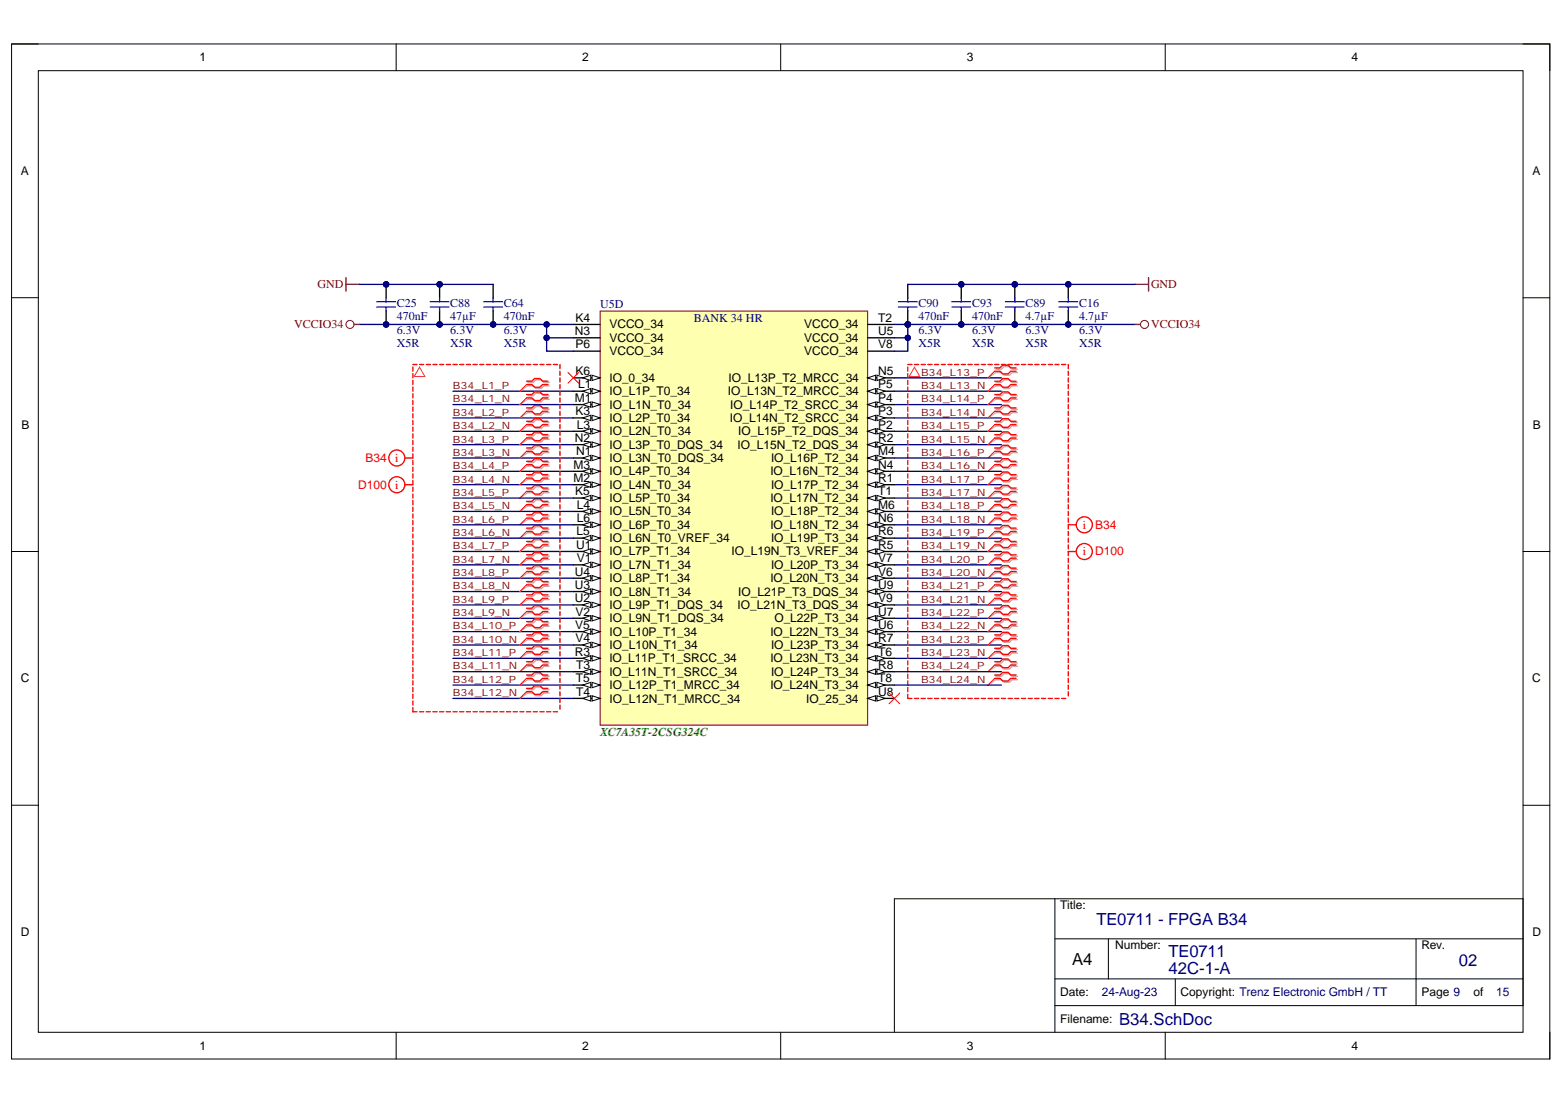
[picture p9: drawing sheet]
<svg xmlns="http://www.w3.org/2000/svg" width="297mm" height="210mm" viewBox="0 0 297 210" stroke-linecap="round" stroke-linejoin="round" font-family="sans-serif">
<defs><g id="words">
<g font-size="3.2" fill="#000080">
<text x="208.4" y="175.8">TE0711 - FPGA B34</text>
<text x="222.1" y="185.2">42C-1-A</text>
<text x="222.1" y="181.9">TE0711</text>
<text x="277.2" y="183.6">02</text>
<text x="212.7" y="194.8">B34.SchDoc</text>
</g>
<text font-size="3.2" x="203.8" y="183.4">A4</text>
<g font-size="2.3">
<text x="37.9" y="11.7">1</text>
<text x="110.7" y="11.7">2</text>
<text x="183.8" y="11.7">3</text>
<text x="256.8" y="11.7">4</text>
<text x="4" y="33.3">A</text>
<text x="291.2" y="33.3">A</text>
<text x="109.2" y="63.7">N3</text>
<text x="109.3" y="61.2">K4</text>
<text x="115.8" y="62.5">VCCO_34</text>
<text x="115.8" y="65">VCCO_34</text>
<text x="152.8" y="65">VCCO_34</text>
<text x="152.8" y="62.5">VCCO_34</text>
<text x="166.9" y="63.7">U5</text>
<text x="166.9" y="61.2">T2</text>
<text x="109.3" y="71.3">K6</text>
<text x="109.3" y="66.3">P6</text>
<text x="115.8" y="67.5">VCCO_34</text>
<text x="152.8" y="67.5">VCCO_34</text>
<text x="166.9" y="71.3">N5</text>
<text x="166.9" y="66.3">V8</text>
<text x="109.3" y="76.4">M1</text>
<text x="109.9" y="73.9">L1</text>
<text x="115.8" y="72.6">IO_0_34</text>
<text x="115.8" y="75.1">IO_L1P_T0_34</text>
<text x="115.8" y="77.7">IO_L1N_T0_34</text>
<text x="138.3" y="75.1">IO_L13N_T2_MRCC_34</text>
<text x="138.4" y="72.6">IO_L13P_T2_MRCC_34</text>
<text x="138.8" y="77.7">IO_L14P_T2_SRCC_34</text>
<text x="166.9" y="73.9">P5</text>
<text x="166.9" y="76.4">P4</text>
<text x="4.1" y="81.5">B</text>
<text x="109.3" y="79">K3</text>
<text x="109.6" y="81.5">L3</text>
<text x="115.8" y="80.2">IO_L2P_T0_34</text>
<text x="115.8" y="82.8">IO_L2N_T0_34</text>
<text x="138.7" y="80.2">IO_L14N_T2_SRCC_34</text>
<text x="140.3" y="82.8">IO_L15P_T2_DQS_34</text>
<text x="166.9" y="79">P3</text>
<text x="166.9" y="81.5">P2</text>
<text x="291.3" y="81.5">B</text>
<text x="109" y="89.1">M3</text>
<text x="109.2" y="84">N2</text>
<text x="109.5" y="86.6">N1</text>
<text x="115.8" y="85.3">IO_L3P_T0_DQS_34</text>
<text x="115.8" y="87.9">IO_L3N_T0_DQS_34</text>
<text x="140.2" y="85.3">IO_L15N_T2_DQS_34</text>
<text x="146.5" y="87.9">IO_L16P_T2_34</text>
<text x="166.9" y="84">R2</text>
<text x="166.9" y="86.6">M4</text>
<text x="166.9" y="89.1">N4</text>
<text x="109" y="91.7">M2</text>
<text x="109.3" y="94.2">K5</text>
<text x="115.8" y="90.4">IO_L4P_T0_34</text>
<text x="115.8" y="92.9">IO_L4N_T0_34</text>
<text x="115.8" y="95.5">IO_L5P_T0_34</text>
<text x="146.4" y="90.4">IO_L16N_T2_34</text>
<text x="146.4" y="95.5">IO_L17N_T2_34</text>
<text x="146.5" y="92.9">IO_L17P_T2_34</text>
<text x="166.9" y="91.7">R1</text>
<text x="166.9" y="94.2">T1</text>
<text x="109.6" y="101.8">L5</text>
<text x="109.6" y="96.7">L4</text>
<text x="109.6" y="99.3">L6</text>
<text x="115.8" y="98">IO_L5N_T0_34</text>
<text x="115.8" y="100.5">IO_L6P_T0_34</text>
<text x="146.4" y="100.5">IO_L18N_T2_34</text>
<text x="146.5" y="98">IO_L18P_T2_34</text>
<text x="166.9" y="96.7">M6</text>
<text x="166.9" y="99.3">N6</text>
<text x="166.9" y="101.8">R6</text>
<text x="109.5" y="104.3">U1</text>
<text x="109.6" y="106.9">V1</text>
<text x="115.8" y="103.1">IO_L6N_T0_VREF_34</text>
<text x="115.8" y="105.6">IO_L7P_T1_34</text>
<text x="139" y="105.6">IO_L19N_T3_VREF_34</text>
<text x="146.5" y="103.1">IO_L19P_T3_34</text>
<text x="166.9" y="104.3">R5</text>
<text x="166.9" y="106.9">V7</text>
<text x="109.2" y="109.4">U4</text>
<text x="109.2" y="112">U3</text>
<text x="115.8" y="108.2">IO_L7N_T1_34</text>
<text x="115.8" y="110.7">IO_L8P_T1_34</text>
<text x="115.8" y="113.2">IO_L8N_T1_34</text>
<text x="140.3" y="113.2">IO_L21P_T3_DQS_34</text>
<text x="146.4" y="110.7">IO_L20N_T3_34</text>
<text x="146.5" y="108.2">IO_L20P_T3_34</text>
<text x="166.9" y="109.4">V6</text>
<text x="166.9" y="112">U9</text>
<text x="109.2" y="114.5">U2</text>
<text x="109.3" y="119.6">V5</text>
<text x="109.3" y="117.1">V2</text>
<text x="115.8" y="115.8">IO_L9P_T1_DQS_34</text>
<text x="115.8" y="118.3">IO_L9N_T1_DQS_34</text>
<text x="140.2" y="115.8">IO_L21N_T3_DQS_34</text>
<text x="147.2" y="118.3">O_L22P_T3_34</text>
<text x="166.9" y="114.5">V9</text>
<text x="166.9" y="117.1">U7</text>
<text x="166.9" y="119.6">U6</text>
<text x="109.2" y="124.7">R3</text>
<text x="109.3" y="122.1">V4</text>
<text x="115.8" y="120.9">IO_L10P_T1_34</text>
<text x="115.8" y="123.4">IO_L10N_T1_34</text>
<text x="115.8" y="125.9">IO_L11P_T1_SRCC_34</text>
<text x="146.4" y="120.9">IO_L22N_T3_34</text>
<text x="146.4" y="125.9">IO_L23N_T3_34</text>
<text x="146.5" y="123.4">IO_L23P_T3_34</text>
<text x="166.9" y="122.1">R7</text>
<text x="166.9" y="124.7">T6</text>
<text x="4" y="129.7">C</text>
<text x="109.4" y="129.7">T5</text>
<text x="109.5" y="127.2">T3</text>
<text x="115.8" y="128.5">IO_L11N_T1_SRCC_34</text>
<text x="115.8" y="131">IO_L12P_T1_MRCC_34</text>
<text x="146.4" y="131">IO_L24N_T3_34</text>
<text x="146.5" y="128.5">IO_L24P_T3_34</text>
<text x="166.9" y="127.2">R8</text>
<text x="166.9" y="129.7">T8</text>
<text x="291.2" y="129.7">C</text>
<text x="109.5" y="132.3">T4</text>
<text x="115.8" y="133.6">IO_L12N_T1_MRCC_34</text>
<text x="153.2" y="133.6">IO_25_34</text>
<text x="166.9" y="132.3">U8</text>
<text x="201.5" y="172.9">Title:</text>
<text x="4" y="178">D</text>
<text x="291.2" y="178">D</text>
<text x="211.9" y="180.5">Number:</text>
<text x="270.1" y="180.5">Rev.</text>
<text x="201.5" y="189.4">Date:</text>
<text x="224.4" y="189.4">Copyright: Trenz Electronic GmbH / TT</text>
<text x="270.1" y="189.4">Page 9</text>
<text x="280" y="189.4">of</text>
<text x="201.5" y="194.5">Filename:</text>
<text x="37.9" y="199.6">1</text>
<text x="110.7" y="199.6">2</text>
<text x="183.8" y="199.6">3</text>
<text x="256.8" y="199.6">4</text>
</g>
<g font-size="2.3" fill="#800000">
<text x="60.4" y="54.8">GND</text>
<text x="218.8" y="54.8">GND</text>
<text x="55.9" y="62.5">VCCIO34</text>
<text x="218.8" y="62.5">VCCIO34</text>
</g>
<g font-size="2.3" fill="#000080">
<text x="75.4" y="58.4">C25</text>
<text x="85.6" y="58.4">C88</text>
<text x="95.7" y="58.4">C64</text>
<text x="114" y="58.6">U5D</text>
<text x="174.5" y="58.4">C90</text>
<text x="184.7" y="58.4">C93</text>
<text x="194.9" y="58.4">C89</text>
<text x="205.1" y="58.4">C16</text>
<text x="75.4" y="63.5">6.3V</text>
<text x="75.4" y="60.9">470nF</text>
<text x="85.6" y="63.5">6.3V</text>
<text x="85.6" y="60.9">47µF</text>
<text x="95.7" y="63.5">6.3V</text>
<text x="95.7" y="60.9">470nF</text>
<text x="131.8" y="61.2">BANK 34 HR</text>
<text x="174.5" y="63.5">6.3V</text>
<text x="174.5" y="60.9">470nF</text>
<text x="184.7" y="63.5">6.3V</text>
<text x="184.7" y="60.9">470nF</text>
<text x="194.9" y="63.5">6.3V</text>
<text x="194.9" y="60.9">4.7µF</text>
<text x="205.1" y="63.5">6.3V</text>
<text x="205.1" y="60.9">4.7µF</text>
<text x="75.4" y="66">X5R</text>
<text x="85.6" y="66">X5R</text>
<text x="95.7" y="66">X5R</text>
<text x="174.5" y="66">X5R</text>
<text x="184.7" y="66">X5R</text>
<text x="194.9" y="66">X5R</text>
<text x="205.1" y="66">X5R</text>
<text x="209.4" y="189.4">24-Aug-23</text>
<text x="284.3" y="189.4">15</text>
</g>
<g font-size="2.3" fill="#f00">
<text x="69.5" y="87.9">B34</text>
<text x="75.1" y="87.8">i</text>
<text x="68.1" y="92.9">D100</text>
<text x="75.1" y="92.9">i</text>
<text x="205.8" y="100.5">i</text>
<text x="208.1" y="100.5">B34</text>
<text x="205.8" y="105.6">i</text>
<text x="208.1" y="105.6">D100</text>
</g>
<text font-size="2.3" fill="#008000" x="114" y="139.9">XC7A35T-2CSG324C</text>
<g font-size="1.9" fill="#800000">
<text x="175" y="71.4">B34_L13_P</text>
<text x="86.1" y="73.9">B34_L1_P</text>
<text x="86.1" y="76.5">B34_L1_N</text>
<text x="175" y="73.9">B34_L13_N</text>
<text x="175" y="76.5">B34_L14_P</text>
<text x="86.1" y="79.1">B34_L2_P</text>
<text x="86.1" y="81.6">B34_L2_N</text>
<text x="175" y="81.6">B34_L15_P</text>
<text x="175" y="79.1">B34_L14_N</text>
<text x="86.1" y="84.1">B34_L3_P</text>
<text x="86.1" y="86.7">B34_L3_N</text>
<text x="86.1" y="89.2">B34_L4_P</text>
<text x="175" y="84.1">B34_L15_N</text>
<text x="175" y="86.7">B34_L16_P</text>
<text x="175" y="89.2">B34_L16_N</text>
<text x="86.1" y="91.7">B34_L4_N</text>
<text x="86.1" y="94.3">B34_L5_P</text>
<text x="175" y="91.7">B34_L17_P</text>
<text x="175" y="94.3">B34_L17_N</text>
<text x="86.1" y="96.8">B34_L5_N</text>
<text x="86.1" y="101.9">B34_L6_N</text>
<text x="86.1" y="99.3">B34_L6_P</text>
<text x="175" y="101.9">B34_L19_P</text>
<text x="175" y="96.8">B34_L18_P</text>
<text x="175" y="99.3">B34_L18_N</text>
<text x="86.1" y="104.4">B34_L7_P</text>
<text x="86.1" y="107">B34_L7_N</text>
<text x="175" y="104.4">B34_L19_N</text>
<text x="175" y="107">B34_L20_P</text>
<text x="86.1" y="112.1">B34_L8_N</text>
<text x="86.1" y="109.5">B34_L8_P</text>
<text x="175" y="112.1">B34_L21_P</text>
<text x="175" y="109.5">B34_L20_N</text>
<text x="86.1" y="117.1">B34_L9_N</text>
<text x="86.1" y="114.6">B34_L9_P</text>
<text x="86.1" y="119.7">B34_L10_P</text>
<text x="175" y="117.1">B34_L22_P</text>
<text x="175" y="119.7">B34_L22_N</text>
<text x="175" y="114.6">B34_L21_N</text>
<text x="86.1" y="122.2">B34_L10_N</text>
<text x="86.1" y="124.7">B34_L11_P</text>
<text x="175" y="122.2">B34_L23_P</text>
<text x="175" y="124.7">B34_L23_N</text>
<text x="86.1" y="129.8">B34_L12_P</text>
<text x="86.1" y="127.3">B34_L11_N</text>
<text x="175" y="127.3">B34_L24_P</text>
<text x="175" y="129.8">B34_L24_N</text>
<text x="86.1" y="132.4">B34_L12_N</text>
</g>
</g></defs>
<path d="M2.2 8.4h292.3v193h-292.3z" fill="none" stroke="#000" stroke-width=".19"/>
<path d="M7.3 13.4h282.1v182.9h-282.1z" fill-rule="evenodd" fill="#fff"/>
<g fill="none" stroke="#000" stroke-width=".19">
<path d="M2.2 8.4h5.1M7.3 13.4h282.1v182.9h-282.1zM75.3 8.4v5M148.4 8.4v5M221.4 8.4v5M289.4 8.4h5.1v5M2.2 56.6h5.1M289.4 56.6h5.1M2.2 104.9h5.1M289.4 104.9h5.1M2.2 153.1h5.1M289.4 153.1h5.1"/>
<path d="M200.5 170.9v25.4M200.5 178.5h88.9M210.6 178.5v7.6M269.1 178.5v12.7M75.3 196.3v5.1M148.4 196.3v5.1M200.5 191.2h88.9v-20.3h-119.4v25.4M200.5 186.1h88.9M221.4 196.3v5.1M223.4 186.1v5.1M294.5 196.3v5.1"/>
</g>
<circle cx="83.5" cy="54.1" r=".51" fill="#000080"/>
<circle cx="83.5" cy="54.1" r=".51" fill="none" stroke="#000080" stroke-width=".19"/>
<circle cx="83.5" cy="61.7" r=".51" fill="#000080"/>
<circle cx="83.5" cy="61.7" r=".51" fill="none" stroke="#000080" stroke-width=".19"/>
<path d="M83.5 54.1v2.5" fill="none" stroke="#000" stroke-width=".25"/>
<circle cx="83.5" cy="54.1" r=".51" fill="#000080"/>
<circle cx="83.5" cy="54.1" r=".51" fill="none" stroke="#000080" stroke-width=".19"/>
<path d="M83.5 59.1v2.6" fill="none" stroke="#000" stroke-width=".25"/>
<circle cx="83.5" cy="61.7" r=".51" fill="#000080"/>
<circle cx="83.5" cy="61.7" r=".51" fill="none" stroke="#000080" stroke-width=".19"/>
<path d="M81.8 58.4h3.5M81.8 57.4h3.5M83.5 56.6v.8M83.5 58.4v.7" fill="none" stroke="#00f" stroke-width=".25"/>
<circle cx="192.9" cy="54.1" r=".51" fill="#000080"/>
<circle cx="192.9" cy="54.1" r=".51" fill="none" stroke="#000080" stroke-width=".19"/>
<circle cx="192.9" cy="61.7" r=".51" fill="#000080"/>
<circle cx="192.9" cy="61.7" r=".51" fill="none" stroke="#000080" stroke-width=".19"/>
<path d="M192.9 54.1v2.5" fill="none" stroke="#000" stroke-width=".25"/>
<circle cx="192.9" cy="54.1" r=".51" fill="#000080"/>
<circle cx="192.9" cy="54.1" r=".51" fill="none" stroke="#000080" stroke-width=".19"/>
<path d="M192.9 59.1v2.6" fill="none" stroke="#000" stroke-width=".25"/>
<circle cx="192.9" cy="61.7" r=".51" fill="#000080"/>
<circle cx="192.9" cy="61.7" r=".51" fill="none" stroke="#000080" stroke-width=".19"/>
<path d="M191.1 58.4h3.5M191.1 57.4h3.5M192.9 56.6v.8M192.9 58.4v.7" fill="none" stroke="#00f" stroke-width=".25"/>
<g fill="none" stroke="#000080" stroke-width=".25">
<path d="M68.3 61.7h40.7M170 71.8h20.3M170 74.4h20.3M170 76.9h20.3M170 79.5h20.3M170 82h20.3M170 84.5h20.3M170 92.2h20.3M170 94.7h20.3M86.1 117.6h22.9M86.1 115h22.9M86.1 112.5h22.9"/>
<path d="M86.1 109.9h22.9M86.1 107.4h22.9M86.1 104.9h22.9M170 117.6h20.3M86.1 130.3h22.9M86.1 132.8h22.9M170 120.1h20.3"/>
</g>
<path d="M100.3 115.9h1l.5-.5h1.1l.5 .5h1M100.3 116.5h1l.5 .5h1.1l.5-.5h1M100.3 113.4h1l.5-.5h1.1l.5 .5h1M100.3 114h1l.5 .5h1.1l.5-.5h1M100.3 110.8h1l.5-.5h1.1l.5 .5h1M100.3 111.5h1l.5 .5h1.1l.5-.5h1M100.3 108.3h1l.5-.5h1.1l.5 .5h1M100.3 108.9h1l.5 .5h1.1l.5-.5h1M100.3 103.2h1l.5-.5h1.1l.5 .5h1M100.3 103.8h1l.5 .5h1.1l.5-.5h1M100.3 105.7h1l.5-.5h1.1l.5 .5h1M100.3 106.4h1l.5 .5h1.1l.5-.5h1" fill="none" stroke="#d0a3a3" stroke-width=".25"/>
<path d="M100.3 116.5l-1.5 1.1M100.3 114l-1.5 1M100.3 111.5l-1.5 1M100.3 108.9l-1.5 1M100.3 103.8l-1.5 1.1M100.3 106.4l-1.5 1" fill="none" stroke="#d0a3a3" stroke-width=".19"/>
<path d="M100.1 115.6h1l.5-.5h1l.5 .5h1M100.1 116.3h1l.5 .5h1l.5-.5h1M100.1 113.1h1l.5-.5h1l.5 .5h1M100.1 113.7h1l.5 .6h1l.5-.6h1M100.1 110.6h1l.5-.5h1l.5 .5h1M100.1 111.2h1l.5 .5h1l.5-.5h1M100.1 108h1l.5-.5h1l.5 .5h1M100.1 108.7h1l.5 .5h1l.5-.5h1M100.1 102.9h1l.5-.5h1l.5 .5h1M100.1 103.6h1l.5 .5h1l.5-.5h1M100.1 105.5h1l.5-.5h1l.5 .5h1M100.1 106.1h1l.5 .5h1l.5-.5h1" fill="none" stroke="#f00" stroke-width=".25"/>
<path d="M100.1 116.3l-1.3 1.3M100.1 113.7l-1.3 1.3M100.1 111.2l-1.3 1.3M100.1 108.7l-1.3 1.2M100.1 103.6l-1.3 1.3M100.1 106.1l-1.3 1.3" fill="none" stroke="#f00" stroke-width=".19"/>
<circle cx="73.4" cy="61.7" r=".51" fill="#000080"/>
<circle cx="73.4" cy="61.7" r=".51" fill="none" stroke="#000080" stroke-width=".19"/>
<circle cx="83.5" cy="61.7" r=".51" fill="#000080"/>
<circle cx="83.5" cy="61.7" r=".51" fill="none" stroke="#000080" stroke-width=".19"/>
<circle cx="93.7" cy="61.7" r=".51" fill="#000080"/>
<circle cx="93.7" cy="61.7" r=".51" fill="none" stroke="#000080" stroke-width=".19"/>
<circle cx="103.9" cy="61.7" r=".51" fill="#000080"/>
<circle cx="103.9" cy="61.7" r=".51" fill="none" stroke="#000080" stroke-width=".19"/>
<path d="M103.9 64.2h5.1" fill="none" stroke="#000080" stroke-width=".25"/>
<circle cx="103.9" cy="64.2" r=".51" fill="#000080"/>
<circle cx="103.9" cy="64.2" r=".51" fill="none" stroke="#000080" stroke-width=".19"/>
<g fill="none" stroke="#000080" stroke-width=".25">
<path d="M86.1 79.5h22.9M86.1 76.9h22.9M86.1 74.4h22.9M86.1 87.1h22.9M86.1 84.5h22.9M86.1 82h22.9M86.1 92.2h22.9M86.1 89.6h22.9M170 102.3h20.3M170 104.9h20.3M170 112.5h20.3M170 115h20.3"/>
<path d="M170 107.4h20.3M170 109.9h20.3M86.1 120.1h22.9M86.1 122.6h22.9M170 122.6h20.3M170 125.2h20.3"/>
</g>
<g fill="none" stroke="#d0a3a3" stroke-width=".25">
<path d="M100.3 77.8h1l.5-.5h1.1l.5 .5h1M100.3 78.4h1l.5 .6h1.1l.5-.6h1M100.3 72.7h1l.5-.5h1.1l.5 .5h1M100.3 73.4h1l.5 .5h1.1l.5-.5h1M100.3 75.3h1l.5-.5h1.1l.5 .5h1M100.3 75.9h1l.5 .5h1.1l.5-.5h1M189.3 70.2h1l.5-.5h1l.5 .5h1.1M189.3 70.8h1l.5 .5h1l.5-.5h1.1M189.3 72.7h1l.5-.5h1l.5 .5h1.1M189.3 73.4h1l.5 .5h1l.5-.5h1.1M189.3 75.3h1l.5-.5h1l.5 .5h1.1M189.3 75.9h1l.5 .5h1l.5-.5h1.1"/>
<path d="M189.3 77.8h1l.5-.5h1l.5 .5h1.1M189.3 78.4h1l.5 .6h1l.5-.6h1.1M100.3 82.9h1l.5-.5h1.1l.5 .5h1M100.3 83.5h1l.5 .5h1.1l.5-.5h1M100.3 80.4h1l.5-.6h1.1l.5 .6h1M100.3 81h1l.5 .5h1.1l.5-.5h1M100.3 90.5h1l.5-.5h1.1l.5 .5h1M100.3 91.1h1l.5 .5h1.1l.5-.5h1M100.3 88h1l.5-.5h1.1l.5 .5h1M100.3 88.6h1l.5 .5h1.1l.5-.5h1M100.3 85.4h1l.5-.5h1.1l.5 .5h1M100.3 86.1h1l.5 .5h1.1l.5-.5h1"/>
<path d="M100.3 98.1h1l.5-.5h1.1l.5 .5h1M100.3 98.8h1l.5 .5h1.1l.5-.5h1M100.3 95.6h1l.5-.5h1.1l.5 .5h1M100.3 96.2h1l.5 .5h1.1l.5-.5h1M100.3 93h1l.5-.5h1.1l.5 .5h1M100.3 93.7h1l.5 .5h1.1l.5-.5h1M189.3 80.4h1l.5-.6h1l.5 .6h1.1M189.3 81h1l.5 .5h1l.5-.5h1.1M189.3 82.9h1l.5-.5h1l.5 .5h1.1M189.3 83.5h1l.5 .5h1l.5-.5h1.1M189.3 85.4h1l.5-.5h1l.5 .5h1.1M189.3 86.1h1l.5 .5h1l.5-.5h1.1"/>
<path d="M189.3 88h1l.5-.5h1l.5 .5h1.1M189.3 88.6h1l.5 .5h1l.5-.5h1.1M189.3 90.5h1l.5-.5h1l.5 .5h1.1M189.3 91.1h1l.5 .6h1l.5-.6h1.1M189.3 93h1l.5-.5h1l.5 .5h1.1M189.3 93.7h1l.5 .5h1l.5-.5h1.1M189.3 95.6h1l.5-.5h1l.5 .5h1.1M189.3 96.2h1l.5 .5h1l.5-.5h1.1M189.3 98.1h1l.5-.5h1l.5 .5h1.1M189.3 98.8h1l.5 .5h1l.5-.5h1.1M100.3 118.4h1l.5-.5h1.1l.5 .5h1M100.3 119.1h1l.5 .5h1.1l.5-.5h1"/>
<path d="M100.3 100.7h1l.5-.5h1.1l.5 .5h1M100.3 101.3h1l.5 .5h1.1l.5-.5h1M189.3 115.9h1l.5-.5h1l.5 .5h1.1M189.3 116.5h1l.5 .6h1l.5-.6h1.1M189.3 118.4h1l.5-.5h1l.5 .5h1.1M189.3 119.1h1l.5 .5h1l.5-.5h1.1M189.3 105.7h1l.5-.5h1l.5 .5h1.1M189.3 106.4h1l.5 .5h1l.5-.5h1.1M189.3 108.3h1l.5-.5h1l.5 .5h1.1M189.3 108.9h1l.5 .5h1l.5-.5h1.1M189.3 110.8h1l.5-.5h1l.5 .5h1.1M189.3 111.5h1l.5 .5h1l.5-.5h1.1"/>
<path d="M189.3 113.4h1l.5-.5h1l.5 .5h1.1M189.3 114h1l.5 .5h1l.5-.5h1.1M189.3 100.7h1l.5-.5h1l.5 .5h1.1M189.3 101.3h1l.5 .5h1l.5-.5h1.1M189.3 103.2h1l.5-.5h1l.5 .5h1.1M189.3 103.8h1l.5 .6h1l.5-.6h1.1M100.3 121h1l.5-.5h1.1l.5 .5h1M100.3 121.6h1l.5 .5h1.1l.5-.5h1M100.3 123.5h1l.5-.5h1.1l.5 .5h1M100.3 124.2h1l.5 .5h1.1l.5-.5h1M100.3 126.1h1l.5-.6h1.1l.5 .6h1M100.3 126.7h1l.5 .5h1.1l.5-.5h1"/>
<path d="M100.3 128.6h1l.5-.5h1.1l.5 .5h1M100.3 129.2h1l.5 .5h1.1l.5-.5h1M100.3 131.1h1l.5-.5h1.1l.5 .5h1M100.3 131.8h1l.5 .5h1.1l.5-.5h1M189.3 121h1l.5-.5h1l.5 .5h1.1M189.3 121.6h1l.5 .5h1l.5-.5h1.1M189.3 123.5h1l.5-.5h1l.5 .5h1.1M189.3 124.2h1l.5 .5h1l.5-.5h1.1M189.3 126.1h1l.5-.5h1l.5 .5h1.1M189.3 126.7h1l.5 .5h1l.5-.5h1.1M189.3 128.6h1l.5-.5h1l.5 .5h1.1M189.3 129.2h1l.5 .5h1l.5-.5h1.1"/>
</g>
<g fill="none" stroke="#d0a3a3" stroke-width=".19">
<path d="M100.3 78.4l-1.5 1.1M100.3 73.4l-1.5 1M100.3 75.9l-1.5 1M189.3 70.8l-1.5 1M189.3 73.4l-1.5 1M189.3 75.9l-1.5 1M189.3 78.4l-1.5 1.1M100.3 83.5l-1.5 1M100.3 81l-1.5 1M100.3 91.1l-1.5 1.1M100.3 88.6l-1.5 1M100.3 86.1l-1.5 1"/>
<path d="M100.3 98.8l-1.5 1M100.3 96.2l-1.5 1M100.3 93.7l-1.5 1M189.3 81l-1.5 1M189.3 83.5l-1.5 1M189.3 86.1l-1.5 1M189.3 88.6l-1.5 1M189.3 91.1l-1.5 1.1M189.3 93.7l-1.5 1M189.3 96.2l-1.5 1M189.3 98.8l-1.5 1M100.3 119.1l-1.5 1"/>
<path d="M100.3 101.3l-1.5 1M189.3 116.5l-1.5 1.1M189.3 119.1l-1.5 1M189.3 106.4l-1.5 1M189.3 108.9l-1.5 1M189.3 111.5l-1.5 1M189.3 114l-1.5 1M189.3 101.3l-1.5 1M189.3 103.8l-1.5 1.1M100.3 121.6l-1.5 1M100.3 124.2l-1.5 1M100.3 126.7l-1.5 1"/>
<path d="M100.3 129.2l-1.5 1.1M100.3 131.8l-1.5 1M189.3 121.6l-1.5 1M189.3 124.2l-1.5 1M189.3 126.7l-1.5 1M189.3 129.2l-1.5 1.1"/>
</g>
<g fill="none" stroke="#f00" stroke-width=".25">
<path d="M100.1 77.6h1l.5-.6h1l.5 .6h1M100.1 78.2h1l.5 .5h1l.5-.5h1M100.1 72.5h1l.5-.5h1l.5 .5h1M100.1 73.1h1l.5 .5h1l.5-.5h1M100.1 75h1l.5-.5h1l.5 .5h1M100.1 75.7h1l.5 .5h1l.5-.5h1M189 69.9h1.1l.5-.5h1l.5 .5h1M189 70.6h1.1l.5 .5h1l.5-.5h1M189 72.5h1.1l.5-.5h1l.5 .5h1M189 73.1h1.1l.5 .5h1l.5-.5h1M189 75h1.1l.5-.5h1l.5 .5h1M189 75.7h1.1l.5 .5h1l.5-.5h1"/>
<path d="M189 77.6h1.1l.5-.5h1l.5 .5h1M189 78.2h1.1l.5 .5h1l.5-.5h1M100.1 82.6h1l.5-.5h1l.5 .5h1M100.1 83.3h1l.5 .5h1l.5-.5h1M100.1 80.1h1l.5-.5h1l.5 .5h1M100.1 80.7h1l.5 .5h1l.5-.5h1M100.1 90.3h1l.5-.6h1l.5 .6h1M100.1 90.9h1l.5 .5h1l.5-.5h1M100.1 87.7h1l.5-.5h1l.5 .5h1M100.1 88.3h1l.5 .6h1l.5-.6h1M100.1 85.2h1l.5-.5h1l.5 .5h1M100.1 85.8h1l.5 .5h1l.5-.5h1"/>
<path d="M100.1 97.9h1l.5-.5h1l.5 .5h1M100.1 98.5h1l.5 .5h1l.5-.5h1M100.1 95.3h1l.5-.5h1l.5 .5h1M100.1 96h1l.5 .5h1l.5-.5h1M100.1 92.8h1l.5-.5h1l.5 .5h1M100.1 93.4h1l.5 .5h1l.5-.5h1M189 80.1h1.1l.5-.5h1l.5 .5h1M189 80.7h1.1l.5 .5h1l.5-.5h1M189 82.6h1.1l.5-.5h1l.5 .5h1M189 83.3h1.1l.5 .5h1l.5-.5h1M189 85.2h1.1l.5-.5h1l.5 .5h1M189 85.8h1.1l.5 .5h1l.5-.5h1"/>
<path d="M189 87.7h1.1l.5-.5h1l.5 .5h1M189 88.3h1.1l.5 .6h1l.5-.6h1M189 90.3h1.1l.5-.6h1l.5 .6h1M189 90.9h1.1l.5 .5h1l.5-.5h1M189 92.8h1.1l.5-.5h1l.5 .5h1M189 93.4h1.1l.5 .5h1l.5-.5h1M189 95.3h1.1l.5-.5h1l.5 .5h1M189 96h1.1l.5 .5h1l.5-.5h1M189 97.9h1.1l.5-.5h1l.5 .5h1M189 98.5h1.1l.5 .5h1l.5-.5h1M100.1 118.2h1l.5-.5h1l.5 .5h1M100.1 118.8h1l.5 .5h1l.5-.5h1"/>
<path d="M100.1 100.4h1l.5-.5h1l.5 .5h1M100.1 101h1l.5 .6h1l.5-.6h1M189 115.6h1.1l.5-.5h1l.5 .5h1M189 116.3h1.1l.5 .5h1l.5-.5h1M189 118.2h1.1l.5-.5h1l.5 .5h1M189 118.8h1.1l.5 .5h1l.5-.5h1M189 105.5h1.1l.5-.5h1l.5 .5h1M189 106.1h1.1l.5 .5h1l.5-.5h1M189 108h1.1l.5-.5h1l.5 .5h1M189 108.7h1.1l.5 .5h1l.5-.5h1M189 110.6h1.1l.5-.5h1l.5 .5h1M189 111.2h1.1l.5 .5h1l.5-.5h1"/>
<path d="M189 113.1h1.1l.5-.5h1l.5 .5h1M189 113.7h1.1l.5 .6h1l.5-.6h1M189 100.4h1.1l.5-.5h1l.5 .5h1M189 101h1.1l.5 .6h1l.5-.6h1M189 102.9h1.1l.5-.5h1l.5 .5h1M189 103.6h1.1l.5 .5h1l.5-.5h1M100.1 120.7h1l.5-.5h1l.5 .5h1M100.1 121.4h1l.5 .5h1l.5-.5h1M100.1 123.3h1l.5-.5h1l.5 .5h1M100.1 123.9h1l.5 .5h1l.5-.5h1M100.1 125.8h1l.5-.5h1l.5 .5h1M100.1 126.4h1l.5 .5h1l.5-.5h1"/>
<path d="M100.1 128.3h1l.5-.5h1l.5 .5h1M100.1 129h1l.5 .5h1l.5-.5h1M100.1 130.9h1l.5-.5h1l.5 .5h1M100.1 131.5h1l.5 .5h1l.5-.5h1M189 120.7h1.1l.5-.5h1l.5 .5h1M189 121.4h1.1l.5 .5h1l.5-.5h1M189 123.3h1.1l.5-.5h1l.5 .5h1M189 123.9h1.1l.5 .5h1l.5-.5h1M189 125.8h1.1l.5-.5h1l.5 .5h1M189 126.4h1.1l.5 .5h1l.5-.5h1M189 128.3h1.1l.5-.5h1l.5 .5h1M189 129h1.1l.5 .5h1l.5-.5h1"/>
</g>
<g fill="none" stroke="#f00" stroke-width=".19">
<path d="M100.1 78.2l-1.3 1.3M100.1 73.1l-1.3 1.3M100.1 75.7l-1.3 1.2M189 70.6l-1.2 1.2M189 73.1l-1.2 1.3M189 75.7l-1.2 1.2M189 78.2l-1.2 1.3M100.1 83.3l-1.3 1.2M100.1 80.7l-1.3 1.3M100.1 90.9l-1.3 1.3M100.1 88.3l-1.3 1.3M100.1 85.8l-1.3 1.3"/>
<path d="M100.1 98.5l-1.3 1.3M100.1 96l-1.3 1.2M100.1 93.4l-1.3 1.3M189 80.7l-1.2 1.3M189 83.3l-1.2 1.2M189 85.8l-1.2 1.3M189 88.3l-1.2 1.3M189 90.9l-1.2 1.3M189 93.4l-1.2 1.3M189 96l-1.2 1.2M189 98.5l-1.2 1.3M100.1 118.8l-1.3 1.3"/>
<path d="M100.1 101l-1.3 1.3M189 116.3l-1.2 1.3M189 118.8l-1.2 1.3M189 106.1l-1.2 1.3M189 108.7l-1.2 1.2M189 111.2l-1.2 1.3M189 113.7l-1.2 1.3M189 101l-1.2 1.3M189 103.6l-1.2 1.3M100.1 121.4l-1.3 1.2M100.1 123.9l-1.3 1.3M100.1 126.4l-1.3 1.3"/>
<path d="M100.1 129l-1.3 1.3M100.1 131.5l-1.3 1.3M189 121.4l-1.2 1.2M189 123.9l-1.2 1.3M189 126.4l-1.2 1.3M189 129l-1.2 1.3"/>
</g>
<path d="M114.1 59.1h50.8v78.8h-50.8z" fill-rule="evenodd" fill="#ffffb0"/>
<path d="M114.1 59.1h50.8v78.8h-50.8z" fill="none" stroke="#800000" stroke-width=".19"/>
<path d="M109 71.8h5.1" fill="none" stroke="#000" stroke-width=".25"/>
<path d="M112.5 71.3l1.6 .5-1.6 .5z" fill="#f8fcff"/>
<path d="M112.5 71.3l1.6 .5-1.6 .5z" fill="none" stroke="#000" stroke-width=".19"/>
<path d="M110.7 71.8l1.6-.5v1z" fill="#f8fcff"/>
<path d="M110.7 71.8l1.6-.5v1z" fill="none" stroke="#000" stroke-width=".19"/>
<path d="M109 61.7h5.1M109 64.2h5.1M164.9 71.8h5.1" fill="none" stroke="#000" stroke-width=".25"/>
<path d="M164.9 71.8l1.5-.5v1z" fill="#f8fcff"/>
<path d="M164.9 71.8l1.5-.5v1z" fill="none" stroke="#000" stroke-width=".19"/>
<path d="M166.7 71.3l1.5 .5-1.5 .5z" fill="#f8fcff"/>
<path d="M166.7 71.3l1.5 .5-1.5 .5z" fill="none" stroke="#000" stroke-width=".19"/>
<path d="M109 74.4h5.1" fill="none" stroke="#000" stroke-width=".25"/>
<path d="M112.5 73.9l1.6 .5-1.6 .5z" fill="#f8fcff"/>
<path d="M112.5 73.9l1.6 .5-1.6 .5z" fill="none" stroke="#000" stroke-width=".19"/>
<path d="M110.7 74.4l1.6-.5v1z" fill="#f8fcff"/>
<path d="M110.7 74.4l1.6-.5v1z" fill="none" stroke="#000" stroke-width=".19"/>
<path d="M164.9 74.4h5.1" fill="none" stroke="#000" stroke-width=".25"/>
<path d="M164.9 74.4l1.5-.5v1z" fill="#f8fcff"/>
<path d="M164.9 74.4l1.5-.5v1z" fill="none" stroke="#000" stroke-width=".19"/>
<path d="M166.7 73.9l1.5 .5-1.5 .5z" fill="#f8fcff"/>
<path d="M166.7 73.9l1.5 .5-1.5 .5z" fill="none" stroke="#000" stroke-width=".19"/>
<path d="M109 76.9h5.1" fill="none" stroke="#000" stroke-width=".25"/>
<path d="M112.5 76.4l1.6 .5-1.6 .5z" fill="#f8fcff"/>
<path d="M112.5 76.4l1.6 .5-1.6 .5z" fill="none" stroke="#000" stroke-width=".19"/>
<path d="M110.7 76.9l1.6-.5v1z" fill="#f8fcff"/>
<path d="M110.7 76.9l1.6-.5v1z" fill="none" stroke="#000" stroke-width=".19"/>
<path d="M164.9 76.9h5.1" fill="none" stroke="#000" stroke-width=".25"/>
<path d="M164.9 76.9l1.5-.5v1z" fill="#f8fcff"/>
<path d="M164.9 76.9l1.5-.5v1z" fill="none" stroke="#000" stroke-width=".19"/>
<path d="M166.7 76.4l1.5 .5-1.5 .5z" fill="#f8fcff"/>
<path d="M166.7 76.4l1.5 .5-1.5 .5z" fill="none" stroke="#000" stroke-width=".19"/>
<path d="M109 79.5h5.1" fill="none" stroke="#000" stroke-width=".25"/>
<path d="M112.5 79l1.6 .5-1.6 .5z" fill="#f8fcff"/>
<path d="M112.5 79l1.6 .5-1.6 .5z" fill="none" stroke="#000" stroke-width=".19"/>
<path d="M110.7 79.5l1.6-.5v1z" fill="#f8fcff"/>
<path d="M110.7 79.5l1.6-.5v1z" fill="none" stroke="#000" stroke-width=".19"/>
<path d="M164.9 79.5h5.1" fill="none" stroke="#000" stroke-width=".25"/>
<path d="M164.9 79.5l1.5-.5v1z" fill="#f8fcff"/>
<path d="M164.9 79.5l1.5-.5v1z" fill="none" stroke="#000" stroke-width=".19"/>
<path d="M166.7 79l1.5 .5-1.5 .5z" fill="#f8fcff"/>
<path d="M166.7 79l1.5 .5-1.5 .5z" fill="none" stroke="#000" stroke-width=".19"/>
<path d="M109 82h5.1" fill="none" stroke="#000" stroke-width=".25"/>
<path d="M112.5 81.5l1.6 .5-1.6 .5z" fill="#f8fcff"/>
<path d="M112.5 81.5l1.6 .5-1.6 .5z" fill="none" stroke="#000" stroke-width=".19"/>
<path d="M110.7 82l1.6-.5v1z" fill="#f8fcff"/>
<path d="M110.7 82l1.6-.5v1z" fill="none" stroke="#000" stroke-width=".19"/>
<path d="M164.9 82h5.1" fill="none" stroke="#000" stroke-width=".25"/>
<path d="M164.9 82l1.5-.5v1z" fill="#f8fcff"/>
<path d="M164.9 82l1.5-.5v1z" fill="none" stroke="#000" stroke-width=".19"/>
<path d="M166.7 81.5l1.5 .5-1.5 .5z" fill="#f8fcff"/>
<path d="M166.7 81.5l1.5 .5-1.5 .5z" fill="none" stroke="#000" stroke-width=".19"/>
<path d="M109 84.5h5.1" fill="none" stroke="#000" stroke-width=".25"/>
<path d="M112.5 84l1.6 .5-1.6 .5z" fill="#f8fcff"/>
<path d="M112.5 84l1.6 .5-1.6 .5z" fill="none" stroke="#000" stroke-width=".19"/>
<path d="M110.7 84.5l1.6-.5v1z" fill="#f8fcff"/>
<path d="M110.7 84.5l1.6-.5v1z" fill="none" stroke="#000" stroke-width=".19"/>
<path d="M164.9 84.5h5.1" fill="none" stroke="#000" stroke-width=".25"/>
<path d="M164.9 84.5l1.5-.5v1z" fill="#f8fcff"/>
<path d="M164.9 84.5l1.5-.5v1z" fill="none" stroke="#000" stroke-width=".19"/>
<path d="M166.7 84l1.5 .5-1.5 .5z" fill="#f8fcff"/>
<path d="M166.7 84l1.5 .5-1.5 .5z" fill="none" stroke="#000" stroke-width=".19"/>
<path d="M109 87.1h5.1" fill="none" stroke="#000" stroke-width=".25"/>
<path d="M112.5 86.6l1.6 .5-1.6 .5z" fill="#f8fcff"/>
<path d="M112.5 86.6l1.6 .5-1.6 .5z" fill="none" stroke="#000" stroke-width=".19"/>
<path d="M110.7 87.1l1.6-.5v1z" fill="#f8fcff"/>
<path d="M110.7 87.1l1.6-.5v1z" fill="none" stroke="#000" stroke-width=".19"/>
<path d="M164.9 87.1h5.1" fill="none" stroke="#000" stroke-width=".25"/>
<path d="M164.9 87.1l1.5-.5v1z" fill="#f8fcff"/>
<path d="M164.9 87.1l1.5-.5v1z" fill="none" stroke="#000" stroke-width=".19"/>
<path d="M166.7 86.6l1.5 .5-1.5 .5z" fill="#f8fcff"/>
<path d="M166.7 86.6l1.5 .5-1.5 .5z" fill="none" stroke="#000" stroke-width=".19"/>
<path d="M109 89.6h5.1" fill="none" stroke="#000" stroke-width=".25"/>
<path d="M112.5 89.1l1.6 .5-1.6 .5z" fill="#f8fcff"/>
<path d="M112.5 89.1l1.6 .5-1.6 .5z" fill="none" stroke="#000" stroke-width=".19"/>
<path d="M110.7 89.6l1.6-.5v1z" fill="#f8fcff"/>
<path d="M110.7 89.6l1.6-.5v1z" fill="none" stroke="#000" stroke-width=".19"/>
<path d="M164.9 89.6h5.1" fill="none" stroke="#000" stroke-width=".25"/>
<path d="M164.9 89.6l1.5-.5v1z" fill="#f8fcff"/>
<path d="M164.9 89.6l1.5-.5v1z" fill="none" stroke="#000" stroke-width=".19"/>
<path d="M166.7 89.1l1.5 .5-1.5 .5z" fill="#f8fcff"/>
<path d="M166.7 89.1l1.5 .5-1.5 .5z" fill="none" stroke="#000" stroke-width=".19"/>
<path d="M109 92.2h5.1" fill="none" stroke="#000" stroke-width=".25"/>
<path d="M112.5 91.6l1.6 .6-1.6 .5z" fill="#f8fcff"/>
<path d="M112.5 91.6l1.6 .6-1.6 .5z" fill="none" stroke="#000" stroke-width=".19"/>
<path d="M110.7 92.2l1.6-.6v1.1z" fill="#f8fcff"/>
<path d="M110.7 92.2l1.6-.6v1.1z" fill="none" stroke="#000" stroke-width=".19"/>
<path d="M164.9 92.2h5.1" fill="none" stroke="#000" stroke-width=".25"/>
<path d="M164.9 92.2l1.5-.6v1.1z" fill="#f8fcff"/>
<path d="M164.9 92.2l1.5-.6v1.1z" fill="none" stroke="#000" stroke-width=".19"/>
<path d="M166.7 91.6l1.5 .6-1.5 .5z" fill="#f8fcff"/>
<path d="M166.7 91.6l1.5 .6-1.5 .5z" fill="none" stroke="#000" stroke-width=".19"/>
<path d="M109 94.7h5.1" fill="none" stroke="#000" stroke-width=".25"/>
<path d="M112.5 94.2l1.6 .5-1.6 .5z" fill="#f8fcff"/>
<path d="M112.5 94.2l1.6 .5-1.6 .5z" fill="none" stroke="#000" stroke-width=".19"/>
<path d="M110.7 94.7l1.6-.5v1z" fill="#f8fcff"/>
<path d="M110.7 94.7l1.6-.5v1z" fill="none" stroke="#000" stroke-width=".19"/>
<path d="M164.9 94.7h5.1" fill="none" stroke="#000" stroke-width=".25"/>
<path d="M164.9 94.7l1.5-.5v1z" fill="#f8fcff"/>
<path d="M164.9 94.7l1.5-.5v1z" fill="none" stroke="#000" stroke-width=".19"/>
<path d="M166.7 94.2l1.5 .5-1.5 .5z" fill="#f8fcff"/>
<path d="M166.7 94.2l1.5 .5-1.5 .5z" fill="none" stroke="#000" stroke-width=".19"/>
<path d="M109 97.2h5.1" fill="none" stroke="#000" stroke-width=".25"/>
<path d="M112.5 96.7l1.6 .5-1.6 .5z" fill="#f8fcff"/>
<path d="M112.5 96.7l1.6 .5-1.6 .5z" fill="none" stroke="#000" stroke-width=".19"/>
<path d="M110.7 97.2l1.6-.5v1z" fill="#f8fcff"/>
<path d="M110.7 97.2l1.6-.5v1z" fill="none" stroke="#000" stroke-width=".19"/>
<path d="M164.9 97.2h5.1" fill="none" stroke="#000" stroke-width=".25"/>
<path d="M164.9 97.2l1.5-.5v1z" fill="#f8fcff"/>
<path d="M164.9 97.2l1.5-.5v1z" fill="none" stroke="#000" stroke-width=".19"/>
<path d="M166.7 96.7l1.5 .5-1.5 .5z" fill="#f8fcff"/>
<path d="M166.7 96.7l1.5 .5-1.5 .5z" fill="none" stroke="#000" stroke-width=".19"/>
<path d="M109 99.8h5.1" fill="none" stroke="#000" stroke-width=".25"/>
<path d="M112.5 99.3l1.6 .5-1.6 .5z" fill="#f8fcff"/>
<path d="M112.5 99.3l1.6 .5-1.6 .5z" fill="none" stroke="#000" stroke-width=".19"/>
<path d="M110.7 99.8l1.6-.5v1z" fill="#f8fcff"/>
<path d="M110.7 99.8l1.6-.5v1z" fill="none" stroke="#000" stroke-width=".19"/>
<path d="M164.9 99.8h5.1" fill="none" stroke="#000" stroke-width=".25"/>
<path d="M164.9 99.8l1.5-.5v1z" fill="#f8fcff"/>
<path d="M164.9 99.8l1.5-.5v1z" fill="none" stroke="#000" stroke-width=".19"/>
<path d="M166.7 99.3l1.5 .5-1.5 .5z" fill="#f8fcff"/>
<path d="M166.7 99.3l1.5 .5-1.5 .5z" fill="none" stroke="#000" stroke-width=".19"/>
<path d="M109 102.3h5.1" fill="none" stroke="#000" stroke-width=".25"/>
<path d="M112.5 101.8l1.6 .5-1.6 .5z" fill="#f8fcff"/>
<path d="M112.5 101.8l1.6 .5-1.6 .5z" fill="none" stroke="#000" stroke-width=".19"/>
<path d="M110.7 102.3l1.6-.5v1z" fill="#f8fcff"/>
<path d="M110.7 102.3l1.6-.5v1z" fill="none" stroke="#000" stroke-width=".19"/>
<path d="M164.9 102.3h5.1" fill="none" stroke="#000" stroke-width=".25"/>
<path d="M164.9 102.3l1.5-.5v1z" fill="#f8fcff"/>
<path d="M164.9 102.3l1.5-.5v1z" fill="none" stroke="#000" stroke-width=".19"/>
<path d="M166.7 101.8l1.5 .5-1.5 .5z" fill="#f8fcff"/>
<path d="M166.7 101.8l1.5 .5-1.5 .5z" fill="none" stroke="#000" stroke-width=".19"/>
<path d="M109 104.9h5.1" fill="none" stroke="#000" stroke-width=".25"/>
<path d="M112.5 104.3l1.6 .6-1.6 .5z" fill="#f8fcff"/>
<path d="M112.5 104.3l1.6 .6-1.6 .5z" fill="none" stroke="#000" stroke-width=".19"/>
<path d="M110.7 104.9l1.6-.6v1.1z" fill="#f8fcff"/>
<path d="M110.7 104.9l1.6-.6v1.1z" fill="none" stroke="#000" stroke-width=".19"/>
<path d="M164.9 104.9h5.1" fill="none" stroke="#000" stroke-width=".25"/>
<path d="M164.9 104.9l1.5-.6v1.1z" fill="#f8fcff"/>
<path d="M164.9 104.9l1.5-.6v1.1z" fill="none" stroke="#000" stroke-width=".19"/>
<path d="M166.7 104.3l1.5 .6-1.5 .5z" fill="#f8fcff"/>
<path d="M166.7 104.3l1.5 .6-1.5 .5z" fill="none" stroke="#000" stroke-width=".19"/>
<path d="M109 107.4h5.1" fill="none" stroke="#000" stroke-width=".25"/>
<path d="M112.5 106.9l1.6 .5-1.6 .5z" fill="#f8fcff"/>
<path d="M112.5 106.9l1.6 .5-1.6 .5z" fill="none" stroke="#000" stroke-width=".19"/>
<path d="M110.7 107.4l1.6-.5v1z" fill="#f8fcff"/>
<path d="M110.7 107.4l1.6-.5v1z" fill="none" stroke="#000" stroke-width=".19"/>
<path d="M164.9 107.4h5.1" fill="none" stroke="#000" stroke-width=".25"/>
<path d="M164.9 107.4l1.5-.5v1z" fill="#f8fcff"/>
<path d="M164.9 107.4l1.5-.5v1z" fill="none" stroke="#000" stroke-width=".19"/>
<path d="M166.7 106.9l1.5 .5-1.5 .5z" fill="#f8fcff"/>
<path d="M166.7 106.9l1.5 .5-1.5 .5z" fill="none" stroke="#000" stroke-width=".19"/>
<path d="M109 109.9h5.1" fill="none" stroke="#000" stroke-width=".25"/>
<path d="M112.5 109.4l1.6 .5-1.6 .5z" fill="#f8fcff"/>
<path d="M112.5 109.4l1.6 .5-1.6 .5z" fill="none" stroke="#000" stroke-width=".19"/>
<path d="M110.7 109.9l1.6-.5v1z" fill="#f8fcff"/>
<path d="M110.7 109.9l1.6-.5v1z" fill="none" stroke="#000" stroke-width=".19"/>
<path d="M164.9 109.9h5.1" fill="none" stroke="#000" stroke-width=".25"/>
<path d="M164.9 109.9l1.5-.5v1z" fill="#f8fcff"/>
<path d="M164.9 109.9l1.5-.5v1z" fill="none" stroke="#000" stroke-width=".19"/>
<path d="M166.7 109.4l1.5 .5-1.5 .5z" fill="#f8fcff"/>
<path d="M166.7 109.4l1.5 .5-1.5 .5z" fill="none" stroke="#000" stroke-width=".19"/>
<path d="M109 112.5h5.1" fill="none" stroke="#000" stroke-width=".25"/>
<path d="M112.5 112l1.6 .5-1.6 .5z" fill="#f8fcff"/>
<path d="M112.5 112l1.6 .5-1.6 .5z" fill="none" stroke="#000" stroke-width=".19"/>
<path d="M110.7 112.5l1.6-.5v1z" fill="#f8fcff"/>
<path d="M110.7 112.5l1.6-.5v1z" fill="none" stroke="#000" stroke-width=".19"/>
<path d="M164.9 112.5h5.1" fill="none" stroke="#000" stroke-width=".25"/>
<path d="M164.9 112.5l1.5-.5v1z" fill="#f8fcff"/>
<path d="M164.9 112.5l1.5-.5v1z" fill="none" stroke="#000" stroke-width=".19"/>
<path d="M166.7 112l1.5 .5-1.5 .5z" fill="#f8fcff"/>
<path d="M166.7 112l1.5 .5-1.5 .5z" fill="none" stroke="#000" stroke-width=".19"/>
<path d="M109 115h5.1" fill="none" stroke="#000" stroke-width=".25"/>
<path d="M112.5 114.5l1.6 .5-1.6 .5z" fill="#f8fcff"/>
<path d="M112.5 114.5l1.6 .5-1.6 .5z" fill="none" stroke="#000" stroke-width=".19"/>
<path d="M110.7 115l1.6-.5v1z" fill="#f8fcff"/>
<path d="M110.7 115l1.6-.5v1z" fill="none" stroke="#000" stroke-width=".19"/>
<path d="M164.9 115h5.1" fill="none" stroke="#000" stroke-width=".25"/>
<path d="M164.9 115l1.5-.5v1z" fill="#f8fcff"/>
<path d="M164.9 115l1.5-.5v1z" fill="none" stroke="#000" stroke-width=".19"/>
<path d="M166.7 114.5l1.5 .5-1.5 .5z" fill="#f8fcff"/>
<path d="M166.7 114.5l1.5 .5-1.5 .5z" fill="none" stroke="#000" stroke-width=".19"/>
<path d="M109 117.6h5.1" fill="none" stroke="#000" stroke-width=".25"/>
<path d="M112.5 117l1.6 .6-1.6 .5z" fill="#f8fcff"/>
<path d="M112.5 117l1.6 .6-1.6 .5z" fill="none" stroke="#000" stroke-width=".19"/>
<path d="M110.7 117.6l1.6-.6v1.1z" fill="#f8fcff"/>
<path d="M110.7 117.6l1.6-.6v1.1z" fill="none" stroke="#000" stroke-width=".19"/>
<path d="M164.9 117.6h5.1" fill="none" stroke="#000" stroke-width=".25"/>
<path d="M164.9 117.6l1.5-.6v1.1z" fill="#f8fcff"/>
<path d="M164.9 117.6l1.5-.6v1.1z" fill="none" stroke="#000" stroke-width=".19"/>
<path d="M166.7 117l1.5 .6-1.5 .5z" fill="#f8fcff"/>
<path d="M166.7 117l1.5 .6-1.5 .5z" fill="none" stroke="#000" stroke-width=".19"/>
<path d="M109 120.1h5.1" fill="none" stroke="#000" stroke-width=".25"/>
<path d="M112.5 119.6l1.6 .5-1.6 .5z" fill="#f8fcff"/>
<path d="M112.5 119.6l1.6 .5-1.6 .5z" fill="none" stroke="#000" stroke-width=".19"/>
<path d="M110.7 120.1l1.6-.5v1z" fill="#f8fcff"/>
<path d="M110.7 120.1l1.6-.5v1z" fill="none" stroke="#000" stroke-width=".19"/>
<path d="M164.9 120.1h5.1" fill="none" stroke="#000" stroke-width=".25"/>
<path d="M164.9 120.1l1.5-.5v1z" fill="#f8fcff"/>
<path d="M164.9 120.1l1.5-.5v1z" fill="none" stroke="#000" stroke-width=".19"/>
<path d="M166.7 119.6l1.5 .5-1.5 .5z" fill="#f8fcff"/>
<path d="M166.7 119.6l1.5 .5-1.5 .5z" fill="none" stroke="#000" stroke-width=".19"/>
<path d="M109 122.6h5.1" fill="none" stroke="#000" stroke-width=".25"/>
<path d="M112.5 122.1l1.6 .5-1.6 .5z" fill="#f8fcff"/>
<path d="M112.5 122.1l1.6 .5-1.6 .5z" fill="none" stroke="#000" stroke-width=".19"/>
<path d="M110.7 122.6l1.6-.5v1z" fill="#f8fcff"/>
<path d="M110.7 122.6l1.6-.5v1z" fill="none" stroke="#000" stroke-width=".19"/>
<path d="M164.9 122.6h5.1" fill="none" stroke="#000" stroke-width=".25"/>
<path d="M164.9 122.6l1.5-.5v1z" fill="#f8fcff"/>
<path d="M164.9 122.6l1.5-.5v1z" fill="none" stroke="#000" stroke-width=".19"/>
<path d="M166.7 122.1l1.5 .5-1.5 .5z" fill="#f8fcff"/>
<path d="M166.7 122.1l1.5 .5-1.5 .5z" fill="none" stroke="#000" stroke-width=".19"/>
<path d="M109 125.2h5.1" fill="none" stroke="#000" stroke-width=".25"/>
<path d="M112.5 124.7l1.6 .5-1.6 .5z" fill="#f8fcff"/>
<path d="M112.5 124.7l1.6 .5-1.6 .5z" fill="none" stroke="#000" stroke-width=".19"/>
<path d="M110.7 125.2l1.6-.5v1z" fill="#f8fcff"/>
<path d="M110.7 125.2l1.6-.5v1z" fill="none" stroke="#000" stroke-width=".19"/>
<path d="M164.9 125.2h5.1" fill="none" stroke="#000" stroke-width=".25"/>
<path d="M164.9 125.2l1.5-.5v1z" fill="#f8fcff"/>
<path d="M164.9 125.2l1.5-.5v1z" fill="none" stroke="#000" stroke-width=".19"/>
<path d="M166.7 124.7l1.5 .5-1.5 .5z" fill="#f8fcff"/>
<path d="M166.7 124.7l1.5 .5-1.5 .5z" fill="none" stroke="#000" stroke-width=".19"/>
<path d="M109 127.7h5.1" fill="none" stroke="#000" stroke-width=".25"/>
<path d="M112.5 127.2l1.6 .5-1.6 .5z" fill="#f8fcff"/>
<path d="M112.5 127.2l1.6 .5-1.6 .5z" fill="none" stroke="#000" stroke-width=".19"/>
<path d="M110.7 127.7l1.6-.5v1z" fill="#f8fcff"/>
<path d="M110.7 127.7l1.6-.5v1z" fill="none" stroke="#000" stroke-width=".19"/>
<path d="M164.9 127.7h5.1" fill="none" stroke="#000" stroke-width=".25"/>
<path d="M164.9 127.7l1.5-.5v1z" fill="#f8fcff"/>
<path d="M164.9 127.7l1.5-.5v1z" fill="none" stroke="#000" stroke-width=".19"/>
<path d="M166.7 127.2l1.5 .5-1.5 .5z" fill="#f8fcff"/>
<path d="M166.7 127.2l1.5 .5-1.5 .5z" fill="none" stroke="#000" stroke-width=".19"/>
<path d="M109 130.3h5.1" fill="none" stroke="#000" stroke-width=".25"/>
<path d="M112.5 129.7l1.6 .6-1.6 .5z" fill="#f8fcff"/>
<path d="M112.5 129.7l1.6 .6-1.6 .5z" fill="none" stroke="#000" stroke-width=".19"/>
<path d="M110.7 130.3l1.6-.6v1.1z" fill="#f8fcff"/>
<path d="M110.7 130.3l1.6-.6v1.1z" fill="none" stroke="#000" stroke-width=".19"/>
<path d="M164.9 130.3h5.1" fill="none" stroke="#000" stroke-width=".25"/>
<path d="M164.9 130.3l1.5-.6v1.1z" fill="#f8fcff"/>
<path d="M164.9 130.3l1.5-.6v1.1z" fill="none" stroke="#000" stroke-width=".19"/>
<path d="M166.7 129.7l1.5 .6-1.5 .5z" fill="#f8fcff"/>
<path d="M166.7 129.7l1.5 .6-1.5 .5z" fill="none" stroke="#000" stroke-width=".19"/>
<path d="M109 132.8h5.1" fill="none" stroke="#000" stroke-width=".25"/>
<path d="M112.5 132.3l1.6 .5-1.6 .5z" fill="#f8fcff"/>
<path d="M112.5 132.3l1.6 .5-1.6 .5z" fill="none" stroke="#000" stroke-width=".19"/>
<path d="M110.7 132.8l1.6-.5v1z" fill="#f8fcff"/>
<path d="M110.7 132.8l1.6-.5v1z" fill="none" stroke="#000" stroke-width=".19"/>
<path d="M164.9 132.8h5.1" fill="none" stroke="#000" stroke-width=".25"/>
<path d="M164.9 132.8l1.5-.5v1z" fill="#f8fcff"/>
<path d="M164.9 132.8l1.5-.5v1z" fill="none" stroke="#000" stroke-width=".19"/>
<path d="M166.7 132.3l1.5 .5-1.5 .5z" fill="#f8fcff"/>
<path d="M166.7 132.3l1.5 .5-1.5 .5z" fill="none" stroke="#000" stroke-width=".19"/>
<path d="M109 66.8h5.1M164.9 66.8h5.1M164.9 64.2h5.1M164.9 61.7h5.1" fill="none" stroke="#000" stroke-width=".25"/>
<path d="M172.5 61.7h43.2" fill="none" stroke="#000080" stroke-width=".25"/>
<circle cx="203" cy="61.7" r=".51" fill="#000080"/>
<circle cx="203" cy="61.7" r=".51" fill="none" stroke="#000080" stroke-width=".19"/>
<circle cx="192.9" cy="61.7" r=".51" fill="#000080"/>
<circle cx="192.9" cy="61.7" r=".51" fill="none" stroke="#000080" stroke-width=".19"/>
<circle cx="182.7" cy="61.7" r=".51" fill="#000080"/>
<circle cx="182.7" cy="61.7" r=".51" fill="none" stroke="#000080" stroke-width=".19"/>
<circle cx="172.5" cy="61.7" r=".51" fill="#000080"/>
<circle cx="172.5" cy="61.7" r=".51" fill="none" stroke="#000080" stroke-width=".19"/>
<path d="M170 61.7h2.5" fill="none" stroke="#000080" stroke-width=".25"/>
<circle cx="172.5" cy="61.7" r=".51" fill="#000080"/>
<circle cx="172.5" cy="61.7" r=".51" fill="none" stroke="#000080" stroke-width=".19"/>
<path d="M170 64.2h2.5" fill="none" stroke="#000080" stroke-width=".25"/>
<circle cx="172.5" cy="64.2" r=".51" fill="#000080"/>
<circle cx="172.5" cy="64.2" r=".51" fill="none" stroke="#000080" stroke-width=".19"/>
<circle cx="66.5" cy="61.7" r=".76" fill="none" stroke="#800000" stroke-width=".19"/>
<path d="M65.7 52.8v2.5M65.7 54.1h2.6M67.3 61.7h1" fill="none" stroke="#800000" stroke-width=".25"/>
<circle cx="93.7" cy="61.7" r=".51" fill="#000080"/>
<circle cx="93.7" cy="61.7" r=".51" fill="none" stroke="#000080" stroke-width=".19"/>
<path d="M93.7 54.1v2.5M93.7 59.1v2.6" fill="none" stroke="#000" stroke-width=".25"/>
<circle cx="93.7" cy="61.7" r=".51" fill="#000080"/>
<circle cx="93.7" cy="61.7" r=".51" fill="none" stroke="#000080" stroke-width=".19"/>
<path d="M91.9 58.4h3.6M91.9 57.4h3.6M93.7 56.6v.8M93.7 58.4v.7" fill="none" stroke="#00f" stroke-width=".25"/>
<g fill="none" stroke="#f00" stroke-width=".25">
<path d="M78.5 69.3h.8M78.5 69.8v.8M78.5 71v.8M78.5 72.3v.8M78.5 73.6v.8M78.5 74.9v.8M78.5 76.1v.8M78.5 77.4v.8M78.5 78.7v.8M78.5 79.9v.8M79.7 69.3h.8M81 69.3h.8"/>
<path d="M82.3 69.3h.8M83.5 69.3h.8M84.8 69.3h.8M86.1 69.3h.8M87.4 69.3h.8M88.6 69.3h.8M89.9 69.3h.8M91.2 69.3h.8M92.4 69.3h.8M93.7 69.3h.8M95 69.3h.8M96.3 69.3h.8"/>
<path d="M97.5 69.3h.8M98.8 69.3h.8M100.1 69.3h.8M101.3 69.3h.8M102.6 69.3h.8M103.9 69.3h.8M105.2 69.3h.7M106.4 69.3v.8M106.4 70.6v.8M106.4 71.8v.8M106.4 73.1v.8M106.4 74.4v.8"/>
<path d="M106.4 75.7v.7M106.4 76.9v.8M106.4 78.2v.8M106.4 79.5v.8M172.5 69.8v.8M172.5 71v.8M172.5 72.3v.8M172.5 73.6v.8M172.5 74.9v.8M172.5 76.1v.8M172.5 77.4v.8M172.5 78.7v.8"/>
<path d="M172.5 79.9v.8M172.5 69.3h.8M173.8 69.3h.8M175.1 69.3h.8M176.3 69.3h.8M177.6 69.3h.8M178.9 69.3h.8M180.1 69.3h.8M181.4 69.3h.8M182.7 69.3h.8M184 69.3h.8M185.2 69.3h.8"/>
<path d="M186.5 69.3h.8M187.8 69.3h.8M189 69.3h.8M190.3 69.3h.8M191.6 69.3h.8M192.9 69.3h.7M194.1 69.3h.8M195.4 69.3h.8M196.7 69.3h.8M197.9 69.3h.8M199.2 69.3h.8M200.5 69.3h.8"/>
<path d="M201.7 69.3h.8M203 69.3v.8M203 70.6v.8M203 71.8v.8M203 73.1v.8M203 74.4v.8M203 75.7v.8M203 76.9v.8M203 78.2v.8M203 79.5v.8M78.5 81.2v.8M78.5 82.5v.8"/>
<path d="M78.5 83.7v.8M78.5 85v.8M78.5 86.3v.8h-1.6M78.5 87.6v.7M78.5 88.8v.8M78.5 90.1v.8M78.5 91.4v.8M78.5 92.6v.8M78.5 93.9v.8M78.5 95.2v.8M78.5 96.4v.8M78.5 97.7v.8"/>
<path d="M78.5 99v.8M106.4 80.7v.8M106.4 82v.8M106.4 83.3v.8M106.4 84.5v.8M106.4 85.8v.8M106.4 87.1v.8M106.4 88.3v.8M106.4 89.6v.8M106.4 90.9v.8M106.4 92.2v.7M106.4 93.4v.8"/>
<path d="M106.4 94.7v.8M106.4 96v.8M106.4 97.2v.8M106.4 98.5v.8M106.4 99.8v.8M172.5 81.2v.8M172.5 82.5v.8M172.5 83.7v.8M172.5 85v.8M172.5 86.3v.8M172.5 87.6v.7M172.5 88.8v.8"/>
<path d="M172.5 90.1v.8M172.5 91.4v.8M172.5 92.6v.8M172.5 93.9v.8M172.5 95.2v.8M172.5 96.4v.8M172.5 97.7v.8M172.5 99v.8M203 80.7v.8M203 82v.8M203 83.3v.8M203 84.5v.8"/>
<path d="M203 85.8v.8M203 87.1v.8M203 88.3v.8M203 89.6v.8M203 90.9v.8M203 92.2v.8M203 93.4v.8M203 94.7v.8M203 96v.8M203 97.2v.8M203 98.5v.8M204.5 99.8h-1.5v.8"/>
<path d="M78.5 100.3v.7M78.5 101.5v.8M78.5 102.8v.8M78.5 104.1v.8M78.5 105.3v.8M78.5 106.6v.8M78.5 107.9v.8M78.5 109.1v.8M78.5 110.4v.8M78.5 111.7v.8M78.5 112.9v.8M78.5 114.2v.8"/>
<path d="M78.5 115.5v.8M78.5 116.8v.8M78.5 118v.8M78.5 119.3v.8M106.4 101v.8M106.4 102.3v.8M106.4 103.6v.8M106.4 104.9v.7M106.4 106.1v.8M106.4 107.4v.8M106.4 108.7v.8M106.4 109.9v.8"/>
<path d="M106.4 111.2v.8M106.4 112.5v.8M106.4 113.7v.8M106.4 115v.8M106.4 116.3v.8M106.4 117.6v.7M106.4 118.8v.8M172.5 100.3v.7M172.5 101.5v.8M172.5 102.8v.8M172.5 104.1v.8M172.5 105.3v.8"/>
<path d="M172.5 106.6v.8M172.5 107.9v.8M172.5 109.1v.8M172.5 110.4v.8M172.5 111.7v.8M172.5 112.9v.8M172.5 114.2v.8M172.5 115.5v.8M172.5 116.8v.8M172.5 118v.8M172.5 119.3v.8M203 101v.8"/>
<path d="M203 102.3v.8M203 103.6v.8M203 104.9v.8M203 106.1v.8M203 107.4v.8M203 108.7v.8M203 109.9v.8M203 111.2v.8M203 112.5v.8M203 113.7v.8M203 115v.8M203 116.3v.8"/>
<path d="M203 117.6v.7M203 118.8v.8M78.5 120.6v.8M78.5 121.8v.8M78.5 123.1v.8M78.5 124.4v.8M78.5 125.6v.8M78.5 126.9v.8M78.5 128.2v.8M78.5 129.5v.8M78.5 130.7v.8M78.5 132v.8"/>
<path d="M78.5 133.3v.8M78.5 134.5v.8h.8M79.7 135.3h.8M81 135.3h.8M82.3 135.3h.8M83.5 135.3h.8M84.8 135.3h.8M86.1 135.3h.8M87.4 135.3h.8M88.6 135.3h.8M89.9 135.3h.8M91.2 135.3h.8"/>
<path d="M92.4 135.3h.8M93.7 135.3h.8M95 135.3h.8M96.3 135.3h.8M97.5 135.3h.8M98.8 135.3h.8M100.1 135.3h.8M101.3 135.3h.8M102.6 135.3h.8M103.9 135.3h.8M105.2 135.3h.7M106.4 120.1v.8"/>
<path d="M106.4 121.4v.8M106.4 122.6v.8M106.4 123.9v.8M106.4 125.2v.8M106.4 126.4v.8M106.4 127.7v.8M106.4 129v.8M106.4 130.3v.7M106.4 131.5v.8M106.4 132.8v.8M106.4 134.1v.8M172.5 120.6v.8"/>
<path d="M172.5 121.8v.8M172.5 123.1v.8M172.5 124.4v.8M172.5 125.6v.8M172.5 126.9v.8M172.5 128.2v.8M172.5 129.5v.8M172.5 130.7v.8M172.5 132v.8h.8M173.8 132.8h.8M175.1 132.8h.8M176.3 132.8h.8"/>
<path d="M177.6 132.8h.8M178.9 132.8h.8M180.1 132.8h.8M181.4 132.8h.8M182.7 132.8h.8M184 132.8h.8M185.2 132.8h.8M186.5 132.8h.8M187.8 132.8h.8M189 132.8h.8M190.3 132.8h.8M191.6 132.8h.8"/>
<path d="M192.9 132.8h.7M194.1 132.8h.8M195.4 132.8h.8M196.7 132.8h.8M197.9 132.8h.8M199.2 132.8h.8M200.5 132.8h.8M201.7 132.8h.8M203 120.1v.8M203 121.4v.8M203 122.6v.8M203 123.9v.8"/>
<path d="M203 125.2v.8M203 126.4v.8M203 127.7v.8M203 129v.8M203 130.3v.7M203 131.5v.8"/>
<circle cx="75.4" cy="87.1" r="1.52"/>
<circle cx="206.1" cy="99.8" r="1.53"/>
</g>
<path d="M79.7 69.8l1 1.8h-2zM173.8 69.8l1 1.8h-2z" fill="none" stroke="#f33" stroke-width=".19"/>
<circle cx="217.5" cy="61.7" r=".76" fill="none" stroke="#800000" stroke-width=".19"/>
<path d="M215.7 61.7h1" fill="none" stroke="#800000" stroke-width=".25"/>
<circle cx="73.4" cy="54.1" r=".51" fill="#000080"/>
<circle cx="73.4" cy="54.1" r=".51" fill="none" stroke="#000080" stroke-width=".19"/>
<circle cx="73.4" cy="61.7" r=".51" fill="#000080"/>
<circle cx="73.4" cy="61.7" r=".51" fill="none" stroke="#000080" stroke-width=".19"/>
<path d="M73.4 54.1v2.5" fill="none" stroke="#000" stroke-width=".25"/>
<circle cx="73.4" cy="54.1" r=".51" fill="#000080"/>
<circle cx="73.4" cy="54.1" r=".51" fill="none" stroke="#000080" stroke-width=".19"/>
<path d="M73.4 59.1v2.6" fill="none" stroke="#000" stroke-width=".25"/>
<circle cx="73.4" cy="61.7" r=".51" fill="#000080"/>
<circle cx="73.4" cy="61.7" r=".51" fill="none" stroke="#000080" stroke-width=".19"/>
<path d="M71.6 58.4h3.6M71.6 57.4h3.6M73.4 56.6v.8M73.4 58.4v.7" fill="none" stroke="#00f" stroke-width=".25"/>
<circle cx="172.5" cy="61.7" r=".51" fill="#000080"/>
<circle cx="172.5" cy="61.7" r=".51" fill="none" stroke="#000080" stroke-width=".19"/>
<path d="M172.5 54.1v2.5M172.5 59.1v2.6" fill="none" stroke="#000" stroke-width=".25"/>
<circle cx="172.5" cy="61.7" r=".51" fill="#000080"/>
<circle cx="172.5" cy="61.7" r=".51" fill="none" stroke="#000080" stroke-width=".19"/>
<path d="M170.7 58.4h3.6M170.7 57.4h3.6M172.5 56.6v.8M172.5 58.4v.7" fill="none" stroke="#00f" stroke-width=".25"/>
<circle cx="182.7" cy="54.1" r=".51" fill="#000080"/>
<circle cx="182.7" cy="54.1" r=".51" fill="none" stroke="#000080" stroke-width=".19"/>
<circle cx="182.7" cy="61.7" r=".51" fill="#000080"/>
<circle cx="182.7" cy="61.7" r=".51" fill="none" stroke="#000080" stroke-width=".19"/>
<path d="M182.7 54.1v2.5" fill="none" stroke="#000" stroke-width=".25"/>
<circle cx="182.7" cy="54.1" r=".51" fill="#000080"/>
<circle cx="182.7" cy="54.1" r=".51" fill="none" stroke="#000080" stroke-width=".19"/>
<path d="M182.7 59.1v2.6" fill="none" stroke="#000" stroke-width=".25"/>
<circle cx="182.7" cy="61.7" r=".51" fill="#000080"/>
<circle cx="182.7" cy="61.7" r=".51" fill="none" stroke="#000080" stroke-width=".19"/>
<path d="M180.9 58.4h3.6M180.9 57.4h3.6M182.7 56.6v.8M182.7 58.4v.7" fill="none" stroke="#00f" stroke-width=".25"/>
<path d="M103.9 61.7v5.1h5.1" fill="none" stroke="#000080" stroke-width=".25"/>
<circle cx="103.9" cy="61.7" r=".51" fill="#000080"/>
<circle cx="103.9" cy="61.7" r=".51" fill="none" stroke="#000080" stroke-width=".19"/>
<circle cx="103.9" cy="64.2" r=".51" fill="#000080"/>
<circle cx="103.9" cy="64.2" r=".51" fill="none" stroke="#000080" stroke-width=".19"/>
<path d="M107.9 70.8l2.1 2.1M110 70.8l-2.1 2.1M169 131.8l2 2M171 131.8l-2 2" fill="none" stroke="#f00" stroke-width=".19"/>
<circle cx="203" cy="54.1" r=".51" fill="#000080"/>
<circle cx="203" cy="54.1" r=".51" fill="none" stroke="#000080" stroke-width=".19"/>
<circle cx="203" cy="61.7" r=".51" fill="#000080"/>
<circle cx="203" cy="61.7" r=".51" fill="none" stroke="#000080" stroke-width=".19"/>
<path d="M203 54.1v2.5" fill="none" stroke="#000" stroke-width=".25"/>
<circle cx="203" cy="54.1" r=".51" fill="#000080"/>
<circle cx="203" cy="54.1" r=".51" fill="none" stroke="#000080" stroke-width=".19"/>
<path d="M203 59.1v2.6" fill="none" stroke="#000" stroke-width=".25"/>
<circle cx="203" cy="61.7" r=".51" fill="#000080"/>
<circle cx="203" cy="61.7" r=".51" fill="none" stroke="#000080" stroke-width=".19"/>
<path d="M201.2 58.4h3.6M201.2 57.4h3.6M203 56.6v.8M203 58.4v.7" fill="none" stroke="#00f" stroke-width=".25"/>
<path d="M215.7 54.1h2.6M218.3 52.8v2.5" fill="none" stroke="#800000" stroke-width=".25"/>
<path d="M172.5 61.7v5.1h-2.5" fill="none" stroke="#000080" stroke-width=".25"/>
<circle cx="172.5" cy="64.2" r=".51" fill="#000080"/>
<circle cx="172.5" cy="64.2" r=".51" fill="none" stroke="#000080" stroke-width=".19"/>
<circle cx="172.5" cy="61.7" r=".51" fill="#000080"/>
<circle cx="172.5" cy="61.7" r=".51" fill="none" stroke="#000080" stroke-width=".19"/>
<g fill="none" stroke="#000080" stroke-width=".25">
<path d="M172.5 54.1h43.2M86.1 97.2h22.9M86.1 94.7h22.9M86.1 99.8h22.9M170 97.2h20.3M170 99.8h20.3M170 89.6h20.3M170 87.1h20.3M86.1 102.3h22.9M86.1 127.7h22.9M86.1 125.2h22.9M170 127.7h20.3"/>
<path d="M170 130.3h20.3"/>
</g>
<circle cx="182.7" cy="54.1" r=".51" fill="#000080"/>
<circle cx="182.7" cy="54.1" r=".51" fill="none" stroke="#000080" stroke-width=".19"/>
<circle cx="192.9" cy="54.1" r=".51" fill="#000080"/>
<circle cx="192.9" cy="54.1" r=".51" fill="none" stroke="#000080" stroke-width=".19"/>
<circle cx="203" cy="54.1" r=".51" fill="#000080"/>
<circle cx="203" cy="54.1" r=".51" fill="none" stroke="#000080" stroke-width=".19"/>
<path d="M68.3 54.1h25.4" fill="none" stroke="#000080" stroke-width=".25"/>
<circle cx="83.5" cy="54.1" r=".51" fill="#000080"/>
<circle cx="83.5" cy="54.1" r=".51" fill="none" stroke="#000080" stroke-width=".19"/>
<circle cx="73.4" cy="54.1" r=".51" fill="#000080"/>
<circle cx="73.4" cy="54.1" r=".51" fill="none" stroke="#000080" stroke-width=".19"/>
<g fill="none" stroke="#f00" stroke-width=".25">
<path d="M76.9 92.2h1.6M203 104.9h1.5"/>
<circle cx="75.4" cy="92.2" r="1.52"/>
<circle cx="206.1" cy="104.9" r="1.52"/>
</g>
<use href="#words"/>
</svg>
